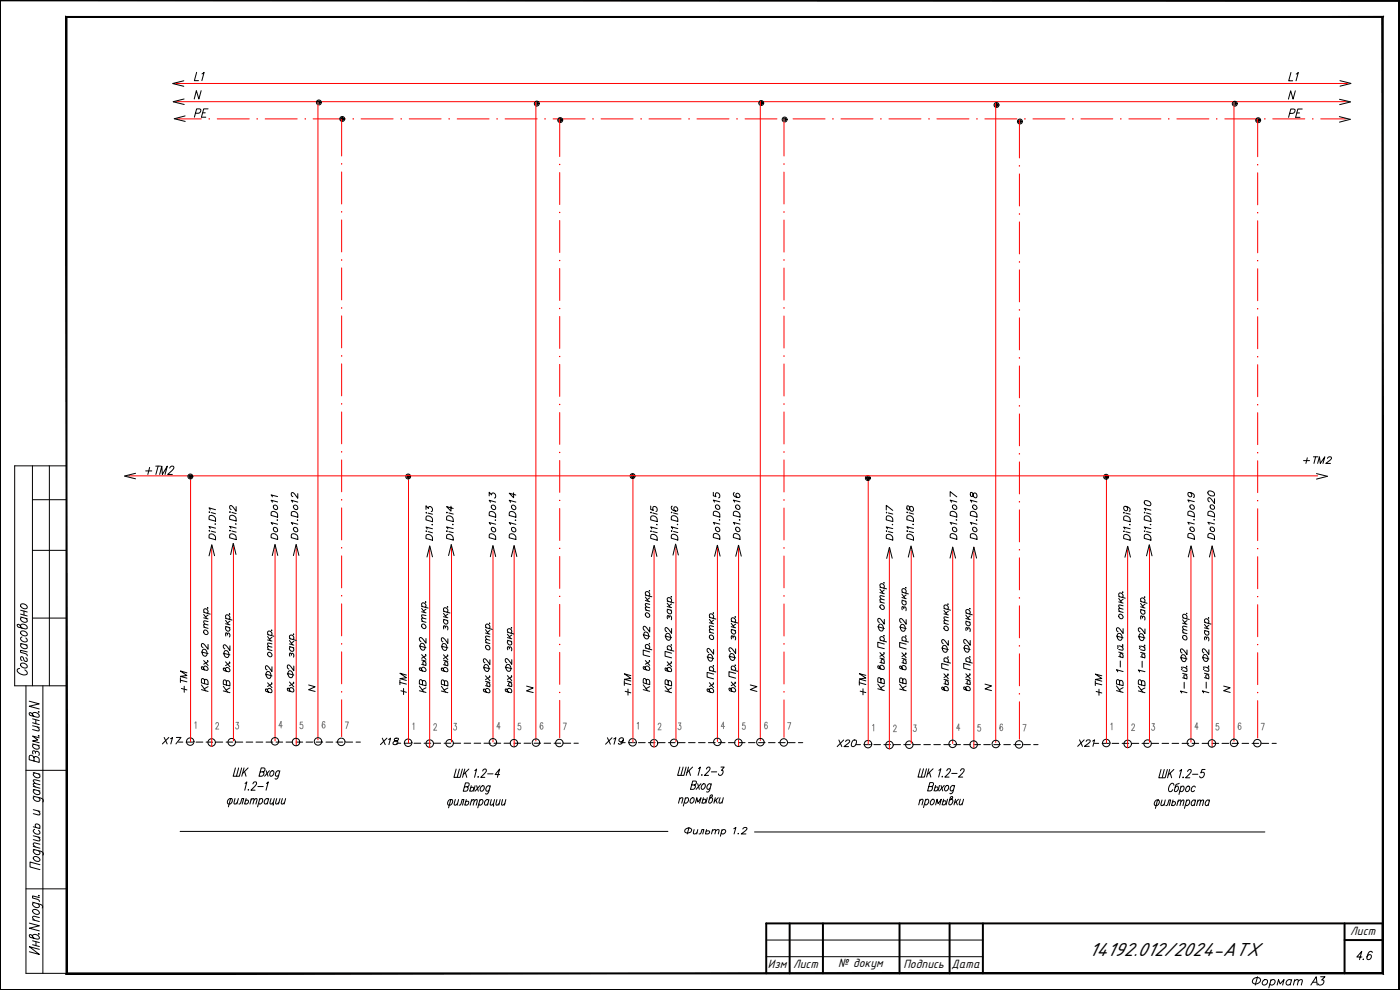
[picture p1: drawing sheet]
<svg xmlns="http://www.w3.org/2000/svg" width="420mm" height="297mm" viewBox="0 0 420 297" stroke-linecap="round" stroke-linejoin="round" font-family="sans-serif">
<defs><g id="words">
<text font-size="7.1" x="374.6" y="297.7">Формат А3</text>
<text font-size="6.2" x="326.8" y="286.8">14192.012/2024-АТХ</text>
<g font-size="5.7">
<text x="57.1" y="25.4">L1</text>
<text x="385.6" y="25.4">L1</text>
<text x="57.1" y="36.3">PE</text>
<text x="385.6" y="36.3">PE</text>
<text x="42.3" y="143.6">+TM2</text>
<text x="406" y="289.3">4.6</text>
</g>
<g font-size="5.3">
<text x="389.8" y="140.4">+TM2</text>
<text x="84.3" y="163" transform="rotate(-90 84.3 163)">Do1.Do11</text>
<text x="90.3" y="163" transform="rotate(-90 90.3 163)">Do1.Do12</text>
<text x="217" y="163" transform="rotate(-90 217 163)">Do1.Do15</text>
<text x="223" y="163" transform="rotate(-90 223 163)">Do1.Do16</text>
<text x="294.2" y="163" transform="rotate(-90 294.2 163)">Do1.Do18</text>
<text x="359.5" y="163" transform="rotate(-90 359.5 163)">Do1.Do19</text>
<text x="365.5" y="163" transform="rotate(-90 365.5 163)">Do1.Do20</text>
<text x="57.1" y="208.8" transform="rotate(-90 57.1 208.8)">+TM</text>
<text x="91.4" y="208.8">N</text>
<text x="294.2" y="208.5">N</text>
<text x="331.6" y="209.9" transform="rotate(-90 331.6 209.9)">+TM</text>
<text x="112.9" y="224.7">X18</text>
</g>
<g font-size="4.9">
<text x="71.6" y="163" transform="rotate(-90 71.6 163)">Di1.Di2</text>
<text x="130.5" y="163.3" transform="rotate(-90 130.5 163.3)">Di1.Di3</text>
<text x="149.6" y="163" transform="rotate(-90 149.6 163)">Do1.Do13</text>
<text x="155.6" y="163" transform="rotate(-90 155.6 163)">Do1.Do14</text>
<text x="204.3" y="163.3" transform="rotate(-90 204.3 163.3)">Di1.Di6</text>
<text x="287.9" y="163" transform="rotate(-90 287.9 163)">Do1.Do17</text>
<text x="122.8" y="209.5" transform="rotate(-90 122.8 209.5)">+TM</text>
<text x="190.1" y="209.9" transform="rotate(-90 190.1 209.9)">+TM</text>
<text x="260.7" y="209.5" transform="rotate(-90 260.7 209.5)">+TM</text>
<text x="366.2" y="208.8">N</text>
<text x="47.6" y="224.4">X17</text>
<text x="180.6" y="224.4">X19</text>
<text x="250.1" y="225.1">X20</text>
<text x="322.1" y="225.1">X21</text>
</g>
<g font-size="4">
<text x="405.2" y="280.7">Лист</text>
<text x="230.4" y="290.6">Изм</text>
<text x="238" y="290.6">Лист</text>
<text x="251.5" y="290.2">№ докум</text>
<text x="271.1" y="290.6">Подпись</text>
<text x="285.5" y="290.4">Дата</text>
</g>
</g></defs>
<!-- layer: 0 -->
<g fill="#000" stroke="#000" stroke-width=".3">
<path d="M0 .2h419.8zM0 .2h419.9z"/>
<path d="M419.8 .2v296.7zM419.9 .2v296.8z"/>
<path d="M.1 .2l-.1 296.8zM0 .2v296.8z"/>
<path d="M19.8 4.9v287.3l.3-.3zM19.8 4.9l.3 .3v286.7zM19.8 4.9l.3 .3 395-.3zM20.1 5.2l395-.3-.3 .3zM415.1 4.9l-.3 .3 .3 287zM414.8 5.2l.3 287-.3-.3zM19.8 292.2h395.3l-.3-.3zM19.8 292.2l.3-.3h394.7z"/>
<path d="M.1 296.9l419.8 .1zM.1 296.9l419.8 .1z"/>
</g>
<!-- layer: RAMKA -->
<g fill="none" stroke="#000" stroke-width=".3">
<path d="M6.2 187.9v-.3a1.13 1.13 0 0 1 1.3-.2 1.13 1.13 0 0 1 .5 1.2l-.4 .1-2.1-.5-.3-.8 .4-.1 1 1.2M6.2 193.1l2 .5M6.2 185.1l2 .6M6.2 183.1l2 .5M6.2 184.3l2 .5M6.3 199.1a1.15 1.15 0 0 1 1.3 0 1.15 1.15 0 0 1 .4 1.2 1.15 1.15 0 0 1-1.2 0 1.15 1.15 0 0 1-.5-1.2zM6.3 189.4a1.15 1.15 0 0 1 1.3 .1 1.15 1.15 0 0 1 .4 1.2 1.15 1.15 0 0 1-1.2-.1 1.15 1.15 0 0 1-.5-1.2zM6.3 181.3a1.15 1.15 0 0 1 1.3 0 1.15 1.15 0 0 1 .4 1.2 1.15 1.15 0 0 1-1.2 0 1.15 1.15 0 0 1-.5-1.2zM6.6 193.2l-.3 .1a1.13 1.13 0 0 0 .6 1.2 1.13 1.13 0 0 0 1.3-.2l-.5-.9M6.6 191.1l-.3 .1a1.11 1.11 0 0 0 .5 1.3 1.11 1.11 0 0 0 1.4-.2l-.5-.9M6.6 185.2l-.3 .2a1.13 1.13 0 0 0 .6 1.2 1.13 1.13 0 0 0 1.3-.2l-.5-.9M7.2 183.3v1.2"/>
<path d="M7.7 197.3a.76 .76 0 0 1 .3 1.2l-.7-.2-.4-1.1-.6-.2a.77 .77 0 0 0 .3 1.2M8.2 195.6l-2-.5v.6l1.8 .6 .2 .5M5.9 200.6h-.3a.79 .79 0 0 0-.4 .9 .79 .79 0 0 0 .7 .6l1.1 .4 1-.2a.9 .9 0 0 0-.5-1.3M8.8 210.4l3 .8-3 .7 3 .8M9.8 214.4v-.3a1.11 1.11 0 0 1 1.3-.2 1.11 1.11 0 0 1 .5 1.2l-.4 .1-2.1-.5-.3-.5 .1-.3a1 1 0 0 1 1 .8l.3 .3M9.8 217.7l2 .6M9.8 215.7l2 .5M9.8 216.9l2 .5M10.8 216v1.2M11.2 218.1l.6 .7-.2 .5-1.8-.4M11.6 213.5v.2l-.1-.1M9.8 223.2l2 .5"/>
<path d="M10 238.9l2.3 .6a.84 .84 0 0 1 .7 .9l-.1 .2M10 236.8l2 .5M10 236l2 .5M10 231.8l2 .5M10.2 227.4l-.6-.7-.5-.1-.3 .4v1l3 .8-.2-1.4-.8-.4-.6 .4v.9M10.2 223.3l-.3 .2a1.13 1.13 0 0 0 .6 1.1 1.13 1.13 0 0 0 1.3-.1v-.4l-.5-.5M10.4 239l-.4 .3a1.23 1.23 0 0 0 2 .8l-.1-.5-.3-.3M10.4 236.9l-.4 .4a1.23 1.23 0 0 0 2 .8l-.1-.6-.3-.2M10.4 231.9l-.4 .3a1.23 1.23 0 0 0 2 .9v-.4l-.4-.5M10.6 225.7l.6-.3a.8 .8 0 0 1 .4 1.3M10.6 226l-.1-.6-.6-.1v.9M11.6 220.7v.2l-.1-.1"/>
<path d="M11.8 221.4l-2-.6 1.5 1.2-1.5 .3 2 .6M12 235.4l-1.8-.4-.2 .4 .6 .7M12 234.3l-1.8-.3-.2 .3 .6 .8M10 257.3a1.13 1.13 0 0 1 1.3-.2 1.13 1.13 0 0 1 .6 1.2l-1.1 .1-.8-.8zM10 254.8l2.3 .6a.84 .84 0 0 1 .7 1l-.1 .2M10 253.9l2 .6M10 250.8l2 .5M10 248.1l2 .5M10 242.9l2 .5M10.4 254.9l-.4 .4a1.19 1.19 0 0 0 .7 1 1.19 1.19 0 0 0 1.3-.2l-.4-.8M10.4 248.8l-.2 .1a1.08 1.08 0 0 0 .5 1.3 1.08 1.08 0 0 0 1.3-.2l-.4-.9M10.8 248.3a.64 .64 0 0 1-.1-1 .64 .64 0 0 1 1 .2l.3 .3-.3 .7"/>
<path d="M11.4 251.1l.6 .7-.1 .5-1.9-.4M11.4 243.3l.6 .7-.1 .5-1.9-.4M12 259.4l-3-.8v1.5l3 .8M12 253.3l-1.8-.4-.2 .5 .6 .7M8.8 277l3 .8-3 .7 3 .8M9.8 270.7l2.7 .9 .3 .3-.1 .5M9.8 276l2 .5M9.9 273a1.11 1.11 0 0 1 1.3 0 1.11 1.11 0 0 1 .4 1.2l-.9 .1a.89 .89 0 0 1-.8-1.3zM10.2 270.8l-.4 .3a1.23 1.23 0 0 0 .7 1.1 1.23 1.23 0 0 0 1.3-.2l-.4-.9M11.6 268.6l.2 .2-.3-.1M11.8 275.3l-1.9-.4-.1 .5 .6 .7M11.8 269.3l-2-.5v.6l1.8 .6 .2 .5"/>
<path d="M9.8 281v-.3a1.26 1.26 0 0 1 2 .8l-.6 .3-2.1-.6-.3-.4 .1-.4a1 1 0 0 1 1 .8l.3 .3M9.8 282.3l2 .5M9.8 283.4l2 .6M10.8 282.6v1.1M11.6 280.1l.2 .1h-.3M11.8 284.8l-3-.8 3 2.4-3-.8"/>
</g>
<!-- layer: 0 -->
<g fill="none" stroke="#000" stroke-width=".3">
<path d="M60.4 27.2l-.7 2.5-.8-2.5-.6 2.5M388.7 27.2l-.6 2.5-.8-2.5-.6 2.5M9.7 139.8v66M14.8 139.8v66M19.9 139.8h-15.5v66h15.5M9.7 149.9h10.2M62.7 159.2h.2zM62.7 153.6l.2 .1zM62.8 154.8a1.29 1.29 0 0 1 1.5 .2 1.29 1.29 0 0 1 .4 1.4l-2-.5zM63.4 159.4l1.3 .3M63.4 153.8l1.3 .4M64.6 157.2l.1 .1-.2-.1"/>
<path d="M64.7 158.5l-2-.5 .4 .6M64.7 152.9l-2-.5 .4 .6M134 159.3l.2 .1zM134 153.7l.2 .1zM134.1 155a1.31 1.31 0 0 1 1.5 .1 1.31 1.31 0 0 1 .4 1.4l-2-.5zM134.7 159.5l1.3 .3M134.7 153.9l1.3 .3M135.3 151.9v1.5l-1.3-1.4 2 .6M135.9 157.3l.1 .1-.2-.1M136 158.6l-2-.5 .4 .6M195.3 159.3l.2 .1zM195.3 151.8v1.1l.8 .2a.71 .71 0 0 1 .2-1.2 .71 .71 0 0 1 .9 .9l-.1 .6-.3 .1"/>
<path d="M195.4 153.7v.2zM195.5 154.8a1.34 1.34 0 0 1 1.7 1.7l-1.9-.5v-.7zM195.9 159.5l1.3 .3M195.9 153.9l1.3 .4M197.1 157.3v.2v-.1M197.2 158.6l-1.9-.5 .3 .6M266 159.3l.1 .1zM266 153.7l.1 .1zM266 153v-1.4l1.9 1.5M266.1 155a1.29 1.29 0 0 1 1.4 .1 1.29 1.29 0 0 1 .4 1.4l-1.9-.5zM266.6 159.5l1.3 .3M266.6 153.9l1.3 .3"/>
<path d="M267.8 157.3v.2v-.2M267.9 158.6l-1.9-.5 .4 .6M272.2 159.3h.2zM272.2 153.7h.2zM272.2 154.9a1.31 1.31 0 0 1 1.5 .1 1.31 1.31 0 0 1 .5 1.4l-2-.5zM272.2 151.8v1l.4 .2 .3-.2a.72 .72 0 0 1 .6-.9 .8 .8 0 0 1 .6 .7 .8 .8 0 0 1-.3 .8l-.7-.5-.3-.9zM272.8 159.5l1.4 .3M272.8 153.9l1.4 .3M274 157.3l.2 .1-.3-.1M274.2 158.6l-2-.5 .3 .6M337.2 159.3l.2 .1zM337.2 153.8h.2z"/>
<path d="M337.3 155a1.29 1.29 0 0 1 1.5 .1 1.29 1.29 0 0 1 .4 1.4l-2-.5zM337.9 151.9a.66 .66 0 0 1 .6 .7 .66 .66 0 0 1-.7 .6l-.5-.4v-.7a1.19 1.19 0 0 1 1.3 0 1.19 1.19 0 0 1 .5 1.3h-.2M337.9 159.5l1.3 .4M337.9 154l1.3 .3M339.1 157.3v.2l-.1-.1M339.2 158.7l-2-.6 .4 .6M343.4 159.3l.2 .1zM343.4 153.7l.2 .1zM343.5 155a1.31 1.31 0 0 1 1.5 .1 1.31 1.31 0 0 1 .4 1.4l-2-.5zM343.5 150.3a1.18 1.18 0 0 1 1.3 .1 1.18 1.18 0 0 1 .5 1.2 1.2 1.2 0 0 1-1.4 0 1.2 1.2 0 0 1-.4-1.3zM344.1 159.5l1.3 .3M344.1 153.9l1.3 .4"/>
<path d="M345.3 157.3l.1 .1-.2-.1M345.4 158.6l-2-.5 .4 .6M345.4 153.1l-2-.6 .4 .6M9.7 165.1h10.2M62.8 160.4a1.27 1.27 0 0 1 1.5 .1 1.27 1.27 0 0 1 .4 1.5l-2-.6zM134.1 160.6a1.28 1.28 0 0 1 1.5 0 1.28 1.28 0 0 1 .4 1.4l-2-.5zM193.7 179.1l.9 1.3M193.7 178.5l1.9 .6M194 178.6a.65 .65 0 0 1-.1-1.1 .65 .65 0 0 1 1 .5l.1 .5-.3 .3M194.9 177.2v.2l-.1-.2M195 179.4l-.8 .5M195.4 160.6a1.27 1.27 0 0 1 1.5 0 1.27 1.27 0 0 1 .3 1.5l-1.9-.6z"/>
<path d="M201.5 179v.2l-.1-.1M264.1 177.8l1.3 .4M264.1 176.8l.9 1.2M264.1 176.2l2 .5M264.4 176.3a.63 .63 0 0 1-.1-1.1 .63 .63 0 0 1 1 .4l.1 .5-.3 .4M265.3 174.8v.2l-.1-.1M265.4 180l-1.2-.3-.1 .4 .4 .6M265.4 179l-1.2-.3-.1 .4 .4 .6M265.4 177l-.7 .5M266.2 160.4a1.34 1.34 0 0 1 1.7 1.6l-1.9-.5v-.7zM270.7 179.3l1.2 .3M270.7 178.3l.9 1.2"/>
<path d="M270.7 177.7l1.9 .5M270.9 177.7l-.2-.4a.7 .7 0 0 1 1.1-.5 .7 .7 0 0 1-.1 1.2M271.9 176.3v.2l-.1-.2M271.9 178.5l-.7 .5M272.2 160.5a1.29 1.29 0 0 1 1.5 .1 1.29 1.29 0 0 1 .5 1.4l-2-.5zM335.7 179.6l1 1.2M335.7 179l2 .5M336 179.1a.63 .63 0 0 1-.1-1.1 .63 .63 0 0 1 1 .4 .56 .56 0 0 1-.1 .9M336.9 177.6l.2 .1h-.3M337.1 179.8l-.8 .5M337.3 160.6a1.26 1.26 0 0 1 1.5 .1 1.26 1.26 0 0 1 .4 1.4l-2-.5zM343.5 160.6a1.29 1.29 0 0 1 1.5 0 1.29 1.29 0 0 1 .4 1.5l-2-.6z"/>
<path d="M343.5 179.1v.2l-.1-.2M9.7 185.4h10.2M60.5 195.6l1.9 .5M60.8 195a1.02 1.02 0 0 1 1.3 .3 1.02 1.02 0 0 1 0 1.2 .8 .8 0 0 1-1 .2 .8 .8 0 0 1-.4-.8zM61.1 198.2l1.3 1.5M61.1 188.2l1.3 .3M61.1 185.4l1.3 .3M61.1 184.3l1 1.3M61.1 183.7l2 .6M61.2 189.2a.74 .74 0 0 1 1 .1 .74 .74 0 0 1-.1 1.1l-.7-.2-.3-.5zM61.4 183.8a.63 .63 0 0 1-.1-1.1 .63 .63 0 0 1 1 .4 .56 .56 0 0 1-.2 .9M62.3 198.2l.1 .2-.2-.1"/>
<path d="M62.3 182.3l.1 .1h-.2M62.4 193.4v1.4l-1.6-1.7-.3 .1v.6l.4 .5M62.4 187.5l-1.2-.2-.1 .3 .4 .7M62.4 186.5l-1.2-.2-.1 .4 .4 .6M62.4 198.5l-1.3 .8M62.4 184.6l-.7 .5M67 196l2 .5M67.4 195.4a1.05 1.05 0 0 1 1.3 .6 1.05 1.05 0 0 1-.5 1.3 1.33 1.33 0 0 1-.8-1.9zM67.7 198.6l1.3 1.5M67.7 187.9l1.3 .4M67.7 187.1l1.3 .4M67.7 186.1l.9 1.3"/>
<path d="M67.7 185.5l1.9 .5M67.9 188a.71 .71 0 0 0 0 1.2 .71 .71 0 0 0 1.1-.5l-.3-.5M67.9 185.6a.63 .63 0 0 1 0-1.1 .63 .63 0 0 1 1 .4l.1 .6-.3 .3M68.2 190.2l.2-.2 .4 .1 .2 .3-.1 .7M68.2 190.5v-.5l-.4-.1v.9M68.9 198.6l.1 .1h-.2M68.9 184.1l.1 .2-.2-.1M69 193.8v1.4l-.9-1.3-.7-.5-.4 .3v.5l.5 .5M69 199l-1.3 .7M69 186.4l-.8 .5M80.3 194.8l1.3 .4M80.3 192l1.3 .3"/>
<path d="M80.3 191l.9 1.3M80.3 190.4l2 .5M80.6 190.5a.65 .65 0 0 1-.1-1.1 .65 .65 0 0 1 1 .4l.1 .6-.3 .3M81.5 189v.2l-.1-.1M81.6 194.2l-1.2-.2-.1 .3 .4 .6M81.6 193.2l-1.2-.3-.1 .4 .4 .7M81.6 191.2l-.7 .6M86.9 194l1.3 .4M86.9 193.2l1.3 .4M86.9 192.2l.9 1.2M86.9 191.6l2 .5M87.2 194.1a.7 .7 0 0 0-.1 1.2 .7 .7 0 0 0 1.1-.5l-.3-.5"/>
<path d="M87.2 191.7a.63 .63 0 0 1-.1-1.1 .63 .63 0 0 1 1 .4l.1 .5-.3 .4M87.5 196.3l.3-.3 .2 .2 .1 1M87.5 196.6l-.2-.5-.3-.2v1M88.1 190.2v.2l-.1-.1M88.2 199.8v1.4l-1-1.2-.6-.5-.3 .1-.1 .6 .5 .5M88.2 192.4l-.7 .5M125.9 193.8l1.9 .5M126.2 193.2a1.01 1.01 0 0 1 1.2 .3 1.01 1.01 0 0 1 .1 1.2 .79 .79 0 0 1-1 .3 .79 .79 0 0 1-.4-1zM126.5 199.3l1.3 .4M126.5 198l1.3 .4M126.5 196.4l1.3 1.5M126.5 186.4l1.3 .3"/>
<path d="M126.5 183.5l1.3 .4M126.5 182.5l1 1.3M126.5 181.9l2 .5M126.8 182a.63 .63 0 0 1-.1-1 .63 .63 0 0 1 1 .3l.1 .6-.2 .3M127.1 199.5l-.2-.7a.47 .47 0 0 1 .5-.4 .47 .47 0 0 1 .4 .6l-.2 .6M127.7 196.4l.1 .1h-.2M127.7 180.5l.1 .2-.2-.1M127.8 191.6v1.4l-.9-1.2-.7-.6a.69 .69 0 0 0-.3 .7 .69 .69 0 0 0 .4 .6M127.8 185.7l-1.2-.2-.1 .4 .4 .6M127.8 184.7l-1.2-.2-.1 .4 .4 .5M127.8 196.8l-1.3 .7M127.8 182.8l-.7 .5"/>
<path d="M132.5 193.9l1.9 .5M132.8 193.2a1.05 1.05 0 0 1 1.3 .7 1.05 1.05 0 0 1-.5 1.3 1.33 1.33 0 0 1-.8-2zM133.1 199.4l1.3 .4M133.1 198.1l1.3 .3M133.1 196.5l1.3 1.4M133.1 185.8l1.3 .4M133.1 185l1.3 .4M133.1 184l.9 1.3M133.1 183.4l1.9 .5M133.4 185.9a.7 .7 0 0 0-.1 1.2 .7 .7 0 0 0 1.1-.5l-.3-.5M133.4 183.5a.65 .65 0 0 1-.1-1.1 .65 .65 0 0 1 1 .4l.1 .6-.3 .3M133.6 199.5l-.1-.6a.47 .47 0 0 1 .5-.4 .47 .47 0 0 1 .4 .5l-.2 .7"/>
<path d="M133.6 188.1l.4-.3 .3 .3v.9M133.6 188.4l-.2-.7a.66 .66 0 0 0-.2 1M134.3 196.5v.2l-.1-.1M134.3 182v.2l-.1-.1M134.4 191.7v1.4l-.9-1.3-.7-.5-.3 .3v.5l.4 .5M134.4 196.8l-1.3 .8M134.4 184.3l-.8 .5M145.5 199.5a1.07 1.07 0 0 1 1.2 .6 1.07 1.07 0 0 1-.3 1.4 1.19 1.19 0 0 1-1.1-.7 1.19 1.19 0 0 1 .2-1.3zM145.7 192.8l1.3 .3M145.7 189.9l1.3 .4M145.7 188.9l.9 1.3M145.7 188.3l2 .5"/>
<path d="M146 188.4a.6 .6 0 0 1-.2-1 .6 .6 0 0 1 1 .1l.2 .4-.2 .7M146.9 186.9l.1 .2-.1-.1M147 198v1.4l-.9-1.3-.6-.5-.3 .2-.1 .6 .4 .5M147 192.1l-1.2-.2-.1 .4 .4 .6M147 191.1l-1.2-.2-.1 .3 .4 .6M147 189.2l-.7 .5M152 199.5a1.01 1.01 0 0 1 1.2 .3 1.01 1.01 0 0 1 0 1.3 .81 .81 0 0 1-.9 .2 .81 .81 0 0 1-.5-.9zM152.3 192.1l1.3 .4M152.3 191.3l1.3 .4M152.3 190.3l.9 1.2M152.3 189.7l2 .5M152.6 192.2a.7 .7 0 0 0-.1 1.2 .7 .7 0 0 0 1.1-.5l-.3-.5"/>
<path d="M152.6 189.8a.63 .63 0 0 1-.1-1.1 .63 .63 0 0 1 1 .4l.1 .5-.3 .4M152.9 194.4l.1-.3 .4 .2 .1 1M152.9 194.7l-.1-.5-.4-.1v.9M153.5 188.3v.2l-.1-.1M153.6 197.9v1.4l-.9-1.2-.7-.5-.3 .1-.1 .6 .5 .5M153.6 190.5l-.7 .5M193 190.4l2 .6M193.4 189.8a1 1 0 0 1 1.2 .3 1 1 0 0 1 0 1.2 .79 .79 0 0 1-1 .3 .79 .79 0 0 1-.4-.9zM193.7 198.2l1.3 1.4M193.7 194.4l1.9 .6M193.7 183l1.3 .3M193.7 180.2l1.3 .3"/>
<path d="M193.8 184.1a.7 .7 0 0 1 1 .1 .7 .7 0 0 1-.4 1l-.6-.5zM194 194.5a.6 .6 0 0 1-.3-.9 .6 .6 0 0 1 1 0l.3 .5-.3 .6M194.9 198.2v.2l-.1-.1M194.9 193v.2l-.1-.1M195 195.6l-2-.5v1.4l2 .5M195 188.2v1.4l-.9-1.2-.7-.5a.67 .67 0 0 0-.4 .7 .67 .67 0 0 0 .5 .5M195 182.4l-1.2-.3-.1 .4 .4 .6M195 181.3l-1.2-.2-.1 .4 .4 .6M195 198.5l-1.3 .8M199.6 190.8l1.9 .5M200 190.2a.97 .97 0 0 1 1.1 .2 .97 .97 0 0 1 .2 1.1 .72 .72 0 0 1-.8 .6 .72 .72 0 0 1-.6-.7l-.1-.7zM200.2 198.6l1.3 1.5"/>
<path d="M200.2 194.8l2 .6M200.2 182.8l1.3 .3M200.2 182l1.3 .3M200.2 181l1 1.2M200.2 180.4l2 .5M200.5 194.9a.61 .61 0 0 1-.2-1 .61 .61 0 0 1 1 .1l.2 .5-.2 .6M200.5 182.9a.71 .71 0 0 0 0 1 .71 .71 0 0 0 1-.1l-.2-.7M200.5 180.4a.61 .61 0 0 1-.2-.9 .61 .61 0 0 1 1 0l.2 .5-.2 .6M200.8 185.1l.2-.3 .4 .1 .1 1.1M200.8 185.4l-.3-.7a.66 .66 0 0 0-.2 1M201.5 198.6v.2l-.1-.1M201.5 193.4v.2l-.1-.1"/>
<path d="M201.5 196l-1.9-.6v1.5l1.9 .5M201.5 188.6v1.4l-.9-1.2-.6-.5-.3 .1-.1 .6 .5 .5M201.5 198.9l-1.3 .8M201.5 181.2l-.7 .5M212.2 197.1l2 .5M212.6 196.5a1.01 1.01 0 0 1 1.2 .3 1.01 1.01 0 0 1 0 1.2 .79 .79 0 0 1-1 .3 .79 .79 0 0 1-.4-1zM212.9 189.7l1.3 .3M212.9 186.8l1.3 .4M212.9 185.8l.9 1.3M212.9 185.2l1.9 .5M213.1 185.3a.6 .6 0 0 1-.1-.9 .6 .6 0 0 1 .9 0l.3 .5-.3 .6M214.1 199.7v.2l-.1-.1"/>
<path d="M214.1 183.8v.3l-.1-.2M214.2 194.9v1.4l-1.6-1.8-.3 .2-.1 .6 .5 .5M214.2 189l-1.2-.2-.1 .4 .3 .6M214.2 188l-1.2-.2-.1 .4 .3 .6M214.2 186.1l-.8 .5M218.8 196.9l2 .5M219.2 196.2a1.05 1.05 0 0 1 1.2 .7 1.05 1.05 0 0 1-.5 1.3 1.33 1.33 0 0 1-.7-2zM219.5 188.8l1.3 .4M219.5 188l1.3 .4M219.5 187l.9 1.3M219.5 186.4l1.9 .5M219.7 188.9a.69 .69 0 0 0 0 1.2 .69 .69 0 0 0 1.1-.5l-.3-.5"/>
<path d="M219.7 186.5a.63 .63 0 0 1-.1-1.1 .63 .63 0 0 1 1 .4l.2 .6-.3 .3M220 191.1l.2-.2 .4 .1 .2 .3-.2 .7M220 191.4l-.1-.5-.4-.1v.9M220.6 199.5l.2 .1h-.2M220.6 185l.2 .2-.2-.1M220.8 194.7v1.4l-1-1.3-.6-.5-.4 .3v.5l.4 .5M220.8 187.3l-.8 .5M263.4 188l2 .6M264 187.3a1.11 1.11 0 0 1 1.1 .8 1.11 1.11 0 0 1-.6 1.2 1.25 1.25 0 0 1-.5-2zM264.1 198.7l1.3 .4M264.1 197.4l1.3 .4M264.1 195.8l1.3 1.5"/>
<path d="M264.1 192.1l2 .5M264.1 180.6l1.3 .4M264.4 192.1a.63 .63 0 0 1-.1-1 .63 .63 0 0 1 1 .4l.1 .5-.3 .3M264.4 181.5a.7 .7 0 0 1 1 .5 .7 .7 0 0 1-.7 .8l-.5-.4a.53 .53 0 0 1 .2-.9zM264.7 198.9l-.2-.8 .3-.3 .6 .6-.2 .6M265.3 195.8v.2l-.1-.1M265.3 190.7v.2l-.1-.2M265.4 193.2l-2-.5v1.4l2 .5M265.4 185.8v1.5l-1.2-1.6-.4-.2a.66 .66 0 0 0-.4 .7 .66 .66 0 0 0 .5 .6M265.4 196.2l-1.3 .7M270 188.1l1.9 .5M270.4 187.5a1.01 1.01 0 0 1 1.2 .3 1.01 1.01 0 0 1 0 1.2 .79 .79 0 0 1-1 .3 .79 .79 0 0 1-.4-.9z"/>
<path d="M270.7 198.8l1.2 .4M270.7 197.5l1.2 .4M270.7 195.9l1.2 1.4M270.7 192.1l1.9 .5M270.7 180.1l1.2 .4M270.9 192.2a.63 .63 0 0 1 0-1 .63 .63 0 0 1 1 .3v.6l-.2 .3M270.9 180.2a.7 .7 0 0 0 0 1.2 .7 .7 0 0 0 1-.6l-.2-.4M271.2 199l-.2-.7a.47 .47 0 0 1 .6-.4 .47 .47 0 0 1 .3 .5l-.1 .7M271.2 182.4l.2-.3 .4 .1 .1 1M271.2 182.7l-.1-.6-.3-.1v1M271.9 195.9v.2l-.1-.1M271.9 190.7v.3l-.1-.2"/>
<path d="M271.9 193.3l-1.9-.5v1.4l1.9 .5M271.9 185.9v1.4l-.9-1.3-.6-.4-.3 .1-.1 .6 .5 .5M271.9 196.2l-1.2 .8M282.6 194.4l2 .5M283 193.8a1.01 1.01 0 0 1 1.2 .3 1.01 1.01 0 0 1 0 1.3 .79 .79 0 0 1-1 .2 .79 .79 0 0 1-.4-.9zM283.3 198.4l1.9 .6M283.3 187l1.3 .4M283.3 184.2l1.3 .3M283.3 183.2l.9 1.2M283.3 182.6l1.9 .5M283.6 198.5a.65 .65 0 0 1-.1-1.1 .65 .65 0 0 1 1 .5l.1 .5-.3 .3M283.6 182.6a.63 .63 0 0 1-.1-1.1 .63 .63 0 0 1 1 .5l.1 .5-.3 .3"/>
<path d="M284.5 197v.3l-.1-.2M284.5 181.2v.2l-.1-.1M284.6 199.6l-2-.5v1.4l2 .5M284.6 192.2v1.4l-.9-1.2-.7-.5-.4 .3v.4l.5 .5M284.6 186.3l-1.2-.2-.1 .4 .4 .6M284.6 185.3l-1.2-.2-.1 .4 .4 .6M284.6 183.4l-.8 .5M289.2 194.4l2 .5M289.6 193.8a1 1 0 0 1 1.2 .3 1 1 0 0 1 0 1.2 .79 .79 0 0 1-1 .3 .79 .79 0 0 1-.4-1zM289.9 198.4l1.9 .6M289.9 186.4l1.3 .3M289.9 185.6l1.3 .3"/>
<path d="M289.9 184.6l.9 1.2M289.9 183.9l1.9 .6M290.2 198.5l-.3-.3a.62 .62 0 0 1 .4-.9 .62 .62 0 0 1 .8 .5l.1 .6-.3 .3M290.2 186.4a.7 .7 0 0 0-.1 1.2 .7 .7 0 0 0 1.1-.5l-.3-.5M290.2 184a.6 .6 0 0 1-.3-.9 .6 .6 0 0 1 1 0l.3 .5-.3 .6M290.4 188.6l.4-.3 .2 .2 .1 1M290.4 189l-.1-.6-.4-.1v.9M291.1 197v.2l-.1-.1M291.1 182.5v.2l-.1-.1M291.2 199.6l-2-.6v1.5l2 .5M291.2 192.2v1.4l-1-1.3-.6-.5a.7 .7 0 0 0-.4 .7 .7 .7 0 0 0 .5 .6M291.2 184.8l-.8 .5"/>
<path d="M335.1 190.8l2 .6M335.4 193.7l.1 .4-.1 .4M335.4 190.2a1.01 1.01 0 0 1 1.3 .3 1.01 1.01 0 0 1 0 1.3 .79 .79 0 0 1-1 .2 .79 .79 0 0 1-.4-.9zM335.7 197l1.4 .3M335.7 195.7l1.4 .3M335.7 193.7l1.4 .4M335.7 183.4l1.4 .4M335.7 180.6l1.4 .4M335.8 184.5a.69 .69 0 0 1 1.1 .2 .69 .69 0 0 1-.4 1l-.7-.5zM336.2 198.3v1.8M336.3 197.1l-.2-.3 .2-.7a.69 .69 0 0 1 .7 .4 .69 .69 0 0 1-.2 .8M336.7 194l.4 .6-.2 .5-1.2-.3"/>
<path d="M336.9 193.4l.2 .2-.3-.1M337.1 188.6v1.5l-1-1.3-.7-.5a.66 .66 0 0 0-.3 .7 .66 .66 0 0 0 .4 .6M337.1 182.8l-1.3-.3-.1 .4 .4 .6M337.1 181.8l-1.3-.3-.1 .4 .4 .6M341.6 190.9l2 .5M341.9 193.8l.2 .4-.2 .4M342 190.3a1.01 1.01 0 0 1 1.2 .3 1.01 1.01 0 0 1 0 1.2 .79 .79 0 0 1-.9 .3 .79 .79 0 0 1-.5-.9zM342.3 197l1.3 .4M342.3 195.7l1.3 .4M342.3 193.8l1.3 .4M342.3 182.9l1.3 .3M342.3 182.1l1.3 .3"/>
<path d="M342.3 181l.9 1.3M342.3 180.5l2 .5M342.6 183a.7 .7 0 0 0-.1 1.1 .7 .7 0 0 0 1.1-.5l-.3-.4M342.6 180.5l-.2-.2a.62 .62 0 0 1 .3-.9 .62 .62 0 0 1 .8 .5l.1 .5-.3 .3M342.8 198.4v1.8M342.9 197.2l-.2-.7a.48 .48 0 0 1 .5-.4 .48 .48 0 0 1 .4 .6l-.2 .6M342.9 185.2l.3-.3 .3 .3v.8M342.9 185.4l-.3-.6a.66 .66 0 0 0-.2 .9M343.2 194l.4 .7-.1 .4-1.2-.2M343.5 193.5v.2l-.1-.1M343.6 188.7v1.4l-.9-1.3-.7-.4-.4 .3v.4l.5 .5M343.6 181.3l-.7 .5"/>
<path d="M354.3 197.2l1.9 .5M354.8 196.5a1.11 1.11 0 0 1 1.1 .8 1.11 1.11 0 0 1-.5 1.2 1.22 1.22 0 0 1-.6-2zM354.9 189.8l1.3 .3M354.9 187l1.3 .3M354.9 186l1 1.2M354.9 185.4l2 .5M355.2 185.4a.61 .61 0 0 1-.2-.9 .61 .61 0 0 1 1 0l.2 .5-.2 .6M356.2 199.8v.3l-.1-.2M356.2 184l-.1 .1M356.2 195v1.4l-.9-1.3-.6-.4-.3 .1-.1 .6 .5 .5M356.2 189.1l-1.2-.2-.1 .4 .4 .6M356.2 188.1l-1.2-.2-.1 .4 .4 .6"/>
<path d="M356.2 186.2l-.7 .5M360.8 197.2l2 .5M361.2 196.6a1.01 1.01 0 0 1 1.2 .3 1.01 1.01 0 0 1 .1 1.2 .81 .81 0 0 1-1 .2 .81 .81 0 0 1-.5-.9zM361.5 189.2l1.3 .3M361.5 188.4l1.3 .3M361.5 187.4l1 1.2M361.5 186.7l2 .6M361.8 189.2a.7 .7 0 0 0-.1 1.2 .7 .7 0 0 0 1.1-.5l-.3-.5M361.8 186.8l-.2-.3a.54 .54 0 0 1 0-.6 .54 .54 0 0 1 .6-.2l.6 .7-.3 .6M362.1 191.4l.1-.2 .4 .1 .1 1M362.1 191.8l-.1-.6-.4-.1v.9M362.7 199.8v.2l-.1-.1"/>
<path d="M362.7 185.3v.2l-.1-.1M362.8 195v1.4l-1.6-1.8a.69 .69 0 0 0-.4 .7 .69 .69 0 0 0 .5 .6M362.8 187.6l-.7 .5M7.8 205.8v86.2h12.2M12.9 205.8v86.2M60.5 205.5l1.3 1.8M60.5 206.9l1.9 .6M61.1 200.5a.53 .53 0 0 1 .6-.7 .7 .7 0 0 1 .7 .5 .7 .7 0 0 1-.3 .9l-1.4-.4-.2-.7 .4 .1 .5 .8M61.4 204.2l-.2-.4-.4-.2-.3 .1v1.2l1.9 .5v-.9l-.6-.7-.3 .1-.1 1.2M62.4 206l-1.1 .7M67 205.9l1.3 1.8M67 207.3l2 .5"/>
<path d="M67.7 200.9a.66 .66 0 0 1 .7-.6 .66 .66 0 0 1 .6 .6v.4l-.4 .3-1.4-.4-.2-.7 .3-.1 .6 1M67.9 204.6l-.1-.4-.6-.2-.2 .4v.9l2 .5-.1-1.2-.6-.4-.4 .4v1M69 206.4l-1.1 .6M79.7 202.3l1.9 .5M80.2 201.5a1.11 1.11 0 0 1 1.1 .8 1.11 1.11 0 0 1-.5 1.3 1.22 1.22 0 0 1-.6-2.1zM80.3 207.2a.7 .7 0 0 1 1-.6 .7 .7 0 0 1 .1 1.2l-1.6-.3-.1-.7h.4l.5 .9M80.3 204.9l1.3 1.4M81.5 204.9v.2l-.1-.1M81.6 200.1v1.4l-1.5-1.8a.69 .69 0 0 0-.4 .7 .69 .69 0 0 0 .4 .6M81.6 205.2l-1.3 .8M86.2 202l2 .6M86.6 201.5a.99 .99 0 0 1 1.2 .2 .99 .99 0 0 1 0 1.3 .79 .79 0 0 1-1 .2 .79 .79 0 0 1-.4-.9z"/>
<path d="M86.9 207a.65 .65 0 0 1 1-.5 .65 .65 0 0 1-.1 1.1l-1.4-.4-.2-.6 .3-.2 .7 1.1M86.9 204.6l1.3 1.5M88.1 204.7v.2l-.1-.1M88.2 205l-1.3 .8M125.9 205.9l1.3 1.7M125.9 207.2l1.9 .6M126.5 200.9v-.3a.67 .67 0 0 1 1.1-.1 .67 .67 0 0 1-.1 1l-1.4-.4-.2-.6h.4l.5 .8M126.8 204.6l-.4-.7h-.3l-.2 1.3 1.9 .6-.1-1.3-.5-.3-.4 .4v.9M127.8 206.4l-1.1 .6M132.5 205.9l1.2 1.8M132.5 207.3l1.9 .5M133.1 200.9a.69 .69 0 0 1 1-.5 .69 .69 0 0 1 .1 1.1l-1.6-.3-.1-.7 .4 .1 .5 .8"/>
<path d="M133.4 204.6l-.2-.4-.6-.2-.1 1.3 1.9 .5-.1-1.2-.3-.3-.5 .1-.1 1.2M134.4 206.4l-1.1 .6M145.1 200.2l1.9 .5M145.7 207.2a.65 .65 0 0 1 1-.4 .65 .65 0 0 1-.1 1.1l-1.4-.4-.1-.6h.4l.5 .8M145.7 205.7l1.3 .4M145.7 204.4l1.3 .4M145.7 202.8l1.3 1.4M146.3 205.9l-.2-.8 .4-.3 .5 .5-.1 .7M146.9 202.8v.2v-.1M147 203.1l-1.3 .8M151.6 200.1l2 .5M152.3 207.2a.66 .66 0 0 1 1-.5 .66 .66 0 0 1-.1 1.1l-1.4-.3-.2-.7h.5l.5 .9"/>
<path d="M152.3 204.4l1.3 .3M152.3 205.7l1.3 .3M152.3 202.7l1.3 1.5M152.9 205.8l-.2-.6a.47 .47 0 0 1 .5-.5 .47 .47 0 0 1 .4 .6l-.2 .7M153.5 202.8v.2l-.1-.2M153.6 203.1l-1.3 .8M158 205.9l2 .5-2 .9 2 .5M193 205.5l1.4 1.7M193 206.9l2 .5M193.7 200.5a.7 .7 0 0 1 1-.5 .7 .7 0 0 1 .1 1.1l-1.6-.3-.1-.7h.4l.5 .9M194 204.2l-.4-.6h-.4l-.2 1.3 2 .5-.1-1.2-.5-.4-.3 .1-.1 1.2M195 206l-1.2 .6"/>
<path d="M199.6 205.9l1.3 1.7M199.6 207.3l1.9 .5M200.2 200.9a.52 .52 0 0 1 .2-.6 .52 .52 0 0 1 .6 0l.5 .6-.1 .6-1.6-.3-.2-.7 .5 .1 .4 .8M200.5 204.6l-.3-.6h-.4l-.2 1.3 1.9 .5v-1.3l-.6-.3-.3 .1-.1 1.2M201.5 206.4l-1.1 .6M212.9 207.2a.68 .68 0 0 1 .9-.7 .68 .68 0 0 1 .4 1l-.4 .3-1.4-.3-.2-.7 .3-.1 .6 1M212.9 204.8l1.3 1.5M212.9 201.1l1.9 .5M213.1 201.2a.63 .63 0 0 1 0-1.1 .63 .63 0 0 1 1 .4l.1 .6-.3 .3M214.1 204.9v.2l-.1-.1M214.2 202.3l-2-.6v1.4l2 .6M214.2 205.2l-1.3 .8"/>
<path d="M219.5 207a.66 .66 0 0 1 .6-.7 .66 .66 0 0 1 .7 .7l-.2 .5-.2 .1-1.4-.4-.2-.6 .3-.2 .6 1M219.5 204.6l1.3 1.5M219.5 200.9l1.9 .5M219.7 200.9a.6 .6 0 0 1-.2-.9 .6 .6 0 0 1 1 .1l.1 .2a.53 .53 0 0 1-.1 .9M220.6 204.7l.2 .1-.2-.1M220.8 202l-2-.5v1.4l2 .6M220.8 205l-1.3 .7M225.2 205.5l2 .5-2 .9 2 .6M263.4 205.3l1.4 1.7M263.4 206.7l2 .5M264.1 200.3v-.3a.68 .68 0 0 1 1-.2 .68 .68 0 0 1-.1 1.1l-1.4-.4-.1-.7 .4 .1 .5 .8M264.4 204l-.2-.5-.6-.1-.2 1.2 2 .6-.1-1.3-.5-.3-.3 .1-.1 1.2"/>
<path d="M265.4 205.8l-1.1 .6M270 205.3l1.3 1.8M270 206.7l1.9 .5M270.7 200.3a.65 .65 0 0 1 1-.4 .65 .65 0 0 1-.1 1.1l-1.4-.4-.2-.6h.5l.4 .8M270.9 204l-.3-.6-.5 .1-.1 1.2 1.9 .5v-.9l-.3-.6-.6 .1-.1 1.2M271.9 205.9l-1.1 .5M283.3 206.7a.69 .69 0 0 1 1-.6 .69 .69 0 0 1 .1 1.1l-1.6-.3-.2-.6h.5l.5 .8M283.3 205.1l1.3 .4M283.3 203.8l1.3 .4M283.3 202.2l1.3 1.5M283.8 205.3l-.1-.7a.47 .47 0 0 1 .5-.4 .47 .47 0 0 1 .4 .6l-.2 .6M284.5 202.2v.2l-.1-.1"/>
<path d="M284.6 202.6l-1.3 .7M289.9 206.6a.7 .7 0 0 1 1-.5 .7 .7 0 0 1 .1 1.1l-1.6-.3-.2-.7h.5l.5 .9M289.9 205.1l1.3 .3M289.9 203.8l1.3 .3M289.9 202.2l1.3 1.4M290.4 205.2a.56 .56 0 0 1-.2-.6 .56 .56 0 0 1 .6-.4l.4 .5-.2 .7M291.1 202.2v.2l-.1-.1M291.2 202.5l-1.3 .8M335.1 205.8l1.3 1.8M335.1 207.2l2 .6M336 204.5l-.2-.4-.5-.2-.2 .4v.9l2 .5-.2-1.2-.5-.4-.4 .4v1M337.1 201.5l-2-.6 .3 .7"/>
<path d="M337.1 206.3l-1.2 .7M341.6 205.9l1.3 1.7M341.6 207.3l2 .5M342.6 204.6l-.4-.6h-.4l-.2 1.3 2 .5-.1-1.3-.3-.2h-.5l-.1 1.2M343.6 201.5l-2-.5 .4 .6M343.6 206.4l-1.1 .6M354.5 200.1l.3 .4-.3 .4M354.9 203.4l1.3 .3M354.9 202l1.3 .4M354.9 200.1l1.3 .4M355.4 204.7v1.8M355.5 203.5l-.2-.7a.47 .47 0 0 1 .6-.3 .47 .47 0 0 1 .3 .5l-.1 .7"/>
<path d="M355.9 200.4l.3 .6v.5l-1.3-.3M356.2 207.8l-1.9-.5 .4 .6M361.1 200.1l.2 .3-.2 .5M361.5 202l1.3 .3M361.5 203.3l1.3 .4M361.5 200.1l1.3 .3M362 204.7v1.8M362.1 203.5l-.2-.7a.47 .47 0 0 1 .5-.4 .47 .47 0 0 1 .4 .6l-.2 .6M362.5 200.3l.3 .6-.1 .5-1.2-.2M362.8 207.8l-2-.5 .4 .6M7.8 231.1h12.2M55.8 222.7h2.1"/>
<path d="M58.8 222.7h2.1M61.8 222.7h2M64.9 222.7h1.9M67.9 222.7h1.9M70.9 222.7h2M73.9 222.7h2M76.8 222.7h2.1M79.8 222.7h2.1M82.8 222.7h2M85.9 222.7h1.9M88.9 222.7h1.9M91.9 222.7h2"/>
<path d="M94.9 222.7h2M97.8 222.7h2.1M100.8 222.7h2.1M103.8 222.7h2M106.8 222.7h1.4M121.3 223h2M124.2 223h2.1M127.3 223h2M130.3 223h1.9M133.3 223h2M136.3 223h2M139.3 223h2"/>
<path d="M142.3 223h2M145.2 223h2.1M148.3 223h2M151.3 223h1.9M154.3 223h2M157.3 223h2M160.3 223h2M163.3 223h2M166.3 223h2M169.2 223h2.1M172.3 223h1.3M188.6 222.8h2"/>
<path d="M191.6 222.8h2M194.6 222.8h2M197.6 222.8h2M200.6 222.8h2M203.6 222.8h2M206.6 222.8h2M209.6 222.8h2M212.6 222.8h2M215.6 222.8h2M218.6 222.8h2M221.6 222.8h2M224.6 222.8h2"/>
<path d="M227.6 222.8h2M230.6 222.8h2M233.6 222.8h2M236.6 222.8h2M239.6 222.8h1.3M259.2 223.4h2M262.3 223.4h1.9M265.3 223.4h2M268.2 223.4h2.1M271.2 223.4h2M274.2 223.4h2M277.2 223.4h2"/>
<path d="M280.2 223.4h2M283.3 223.4h1.9M286.3 223.4h1.9M289.2 223.4h2.1M292.2 223.4h2.1M295.2 223.4h2M298.2 223.4h2M301.2 223.4h2M304.2 223.4h2M307.3 223.4h1.9M310.2 223.4h1.3M330.8 223h1.9"/>
<path d="M333.8 223h1.9M336.8 223h2M339.7 223h2.1M342.7 223h2.1M345.7 223h2M348.7 223h2M351.7 223h2M354.8 223h1.9M357.8 223h1.9M360.8 223h2M363.7 223h2.1M366.7 223h2.1"/>
<path d="M369.7 223h2M372.7 223h2M375.8 223h1.9M378.8 223h1.9M381.8 223h1.2M54.1 249.5h146.3M205.7 248.8a1.15 1.15 0 0 1 1.9 .2 1.15 1.15 0 0 1-.9 .9 1.15 1.15 0 0 1-1.2-.5zM206.8 248.3l-.6 1.9M208.3 248.9l-.2 1.2 .5 .1 .6-.4M209.4 248.9l-.3 1.3M209.8 250.2l.4-.1 .5-1.2h.5l-.3 1.3M211.9 249.5l.8-.2 .2 .2v.3l-.5 .4-.6-.2"/>
<path d="M212 248.9l-.3 1.3M213.8 249.3l.6-.4 .4 .1-.3 1.2M213.9 248.9l-.4 1.3M214.8 249.3l.6-.4 .4 .1-.2 1.2M216.7 249.2a.63 .63 0 0 1 1-.1 .63 .63 0 0 1-.4 1l-.5 .1-.3-.3M216.7 248.9l-.5 2M220.2 248.7l.7-.4-.6 1.9M221.6 250l-.2 .1h.3M222.9 248.7a.69 .69 0 0 1 .6-.4 .69 .69 0 0 1 .7 .4l-1.7 1.5h1.4M226.4 249.6h153.2M7.8 266.7h12.2"/>
<circle cx="81" cy="196.5" r=".69"/>
<circle cx="127.2" cy="188" r=".68"/>
<circle cx="146.4" cy="194.4" r=".7"/>
<circle cx="213.6" cy="191.3" r=".68"/>
<circle cx="284" cy="188.6" r=".7"/>
<circle cx="355.6" cy="191.4" r=".7"/>
</g>
<path d="M237 277.1v14.9M247 277.1v14.9M270 277.1v14.9M285 277.1v14.9M295 277.1v14.9M403.5 277.1v14.9M230 292v-14.9h185v14.9M403.5 282.1h11.5" fill="none" stroke="#000" stroke-width=".59"/>
<path d="M230 282.1h65M230 287h65M230 292h65" fill="none" stroke="#000" stroke-width=".3"/>
<g fill="none" stroke="#f00" stroke-width=".3">
<path d="M52 30.5h352.4M52.4 25h352M52.8 35.7h7.6M65.2 35.7h9.6M79.6 35.7h9.6M94 35.7h9.6M95.4 30.6v191.4M102.5 35.8v11M108.4 35.7h9.6M122.8 35.7h9.6M137.2 35.7h9.6M151.6 35.7h9.6"/>
<path d="M160.8 30.6v191.7M166 35.7h9.6M168 35.8v11.2M180.4 35.7h9.6M194.8 35.7h9.6M209.2 35.7h9.6M223.6 35.7h9.6M228.2 30.5v191.7M235.3 35.6v11.2M238 35.7h9.6M252.4 35.7h9.6M266.8 35.7h9.6"/>
<path d="M281.2 35.7h9.6M295.6 35.7h9.6M298.8 31v191.8M305.9 36.2v11.2M310 35.7h9.6M324.4 35.7h9.6M338.8 35.7h9.6M353.2 35.7h9.6M367.6 35.7h9.6M370.3 30.7v191.7M377.4 35.8v11.2M382 35.7h9.6"/>
<path d="M396.4 35.7h7.6M102.5 51.6v9.6M168 51.8v9.6M235.3 51.6v9.6M305.9 52.2v9.6M377.4 51.8v9.7M102.5 66v9.6M168 66.2v9.6M235.3 66v9.6M305.9 66.6v9.6M377.4 66.2v9.6M102.5 80.4v9.6"/>
<path d="M102.5 94.8v9.6M168 80.5v9.7M168 94.9v9.6M235.3 80.4v9.6M235.3 94.8v9.6M305.9 81v9.6M305.9 95.4v9.6M377.4 80.6v9.6M377.4 95v9.6M102.5 109.2v9.6M168 109.3v9.6M235.3 109.2v9.6"/>
<path d="M305.9 109.8v9.6M377.4 109.4v9.6M102.5 123.6v9.6M102.5 138v9.6M168 123.8v9.5M168 138.2v9.5M235.3 123.6v9.6M235.3 138v9.6M305.9 124.2v9.6M305.9 138.6v9.6M377.4 123.8v9.6M377.4 138.2v9.6"/>
<path d="M57.2 143.2v79.4M102.5 152.4v9.6M122.6 143.3v79.6M168 152.6v9.6M189.9 142.9v79.9M235.3 152.4v9.6M260.6 143.2v80.1M305.9 153v9.6M332.1 143v80M377.4 152.6v9.6M63.5 163.8v60.2M70.1 163.6v58.7"/>
<path d="M82.5 163.5v58.8M88.9 163.5v60.2M102.5 166.8v9.6M128.9 164.1v60.3M135.5 163.9v58.7M148 163.9v58.7M154.3 163.8v60.3M168 166.9v9.7M196.3 164v60.2M202.9 163.8v58.7M215.3 163.7v58.8M221.7 163.7v60.2"/>
<path d="M235.3 166.8v9.6M266.9 164.5v60.3M273.5 164.4v58.6M285.9 164.3v58.8M292.3 164.2v60.3M305.9 167.4v9.6M338.4 164.2v60.2M345 164v58.7M357.4 163.9v58.8M363.8 163.9v60.2M377.4 167v9.6M102.5 181.2v9.6"/>
<path d="M102.5 195.6v9.6M168 181.3v9.7M168 195.7v9.6M235.3 181.2v9.6M235.3 195.6v9.6M305.9 181.8v9.6M305.9 196.2v9.6M377.4 181.4v9.6M377.4 195.8v9.6M102.5 210v11M168 210.1v11.2M235.3 210v11.2"/>
<path d="M305.9 210.6v11.2M377.4 210.2v11.2"/>
</g>
<g fill="#f00" stroke="#f00" stroke-width=".3">
<path d="M105.9 35.7h.2z"/>
<path d="M134.7 35.7h.2z"/>
<path d="M163.5 35.7h.2z"/>
<path d="M177.9 35.7h.2z"/>
<path d="M206.7 35.7h.2z"/>
<path d="M221.1 35.7h.2z"/>
<path d="M235.5 35.7h.2z"/>
<path d="M249.9 35.7h.2z"/>
<path d="M278.7 35.7h.2z"/>
<path d="M336.3 35.7h.2z"/>
<path d="M365.1 35.7h.2z"/>
<path d="M379.5 35.7h.2z"/>
<path d="M393.9 35.7h.2z"/>
<path d="M102.4 49.2h.2z"/>
<path d="M102.4 78h.2z"/>
<path d="M102.4 92.4h.2z"/>
<path d="M102.5 106.7v.2z"/>
<path d="M102.4 121.2h.2z"/>
<path d="M102.4 135.6h.2z"/>
<path d="M167.9 49.3h.2z"/>
<path d="M167.9 135.7h.2z"/>
<path d="M167.9 164.5h.2z"/>
<path d="M167.9 178.9h.2z"/>
<path d="M167.9 193.4h.2z"/>
<path d="M235.2 78h.2z"/>
<path d="M235.2 164.4h.2z"/>
<path d="M305.9 78.6h.1z"/>
<path d="M305.9 121.8h.1z"/>
<path d="M305.9 165h.1z"/>
<path d="M305.9 179.3v.2z"/>
<path d="M377.4 63.8h.1z"/>
<path d="M377.4 78.2h.1z"/>
<path d="M377.4 92.7h.1z"/>
<path d="M377.4 107h.1z"/>
<path d="M377.4 121.4h.1z"/>
<path d="M377.4 135.8h.1z"/>
<path d="M377.4 150.2h.1z"/>
<path d="M377.4 164.6h.1z"/>
<path d="M377.4 179h.1z"/>
<path d="M377.4 207.8h.1z"/>
<circle cx="77.2" cy="35.7" r=".07"/>
<circle cx="91.6" cy="35.7" r=".07"/>
<circle cx="120.4" cy="35.7" r=".07"/>
<circle cx="149.2" cy="35.7" r=".07"/>
<circle cx="192.4" cy="35.7" r=".07"/>
<circle cx="264.4" cy="35.7" r=".07"/>
<circle cx="293.2" cy="35.7" r=".07"/>
<circle cx="307.6" cy="35.7" r=".07"/>
<circle cx="322" cy="35.7" r=".07"/>
<circle cx="350.8" cy="35.7" r=".07"/>
<circle cx="102.5" cy="150" r=".07"/>
<circle cx="102.5" cy="164.4" r=".07"/>
<circle cx="102.5" cy="178.7" r=".07"/>
<circle cx="102.5" cy="193.2" r=".07"/>
<circle cx="102.5" cy="207.6" r=".07"/>
<circle cx="168" cy="63.7" r=".07"/>
<circle cx="168" cy="78.2" r=".07"/>
<circle cx="168" cy="92.6" r=".07"/>
<circle cx="168" cy="107" r=".07"/>
<circle cx="168" cy="121.3" r=".07"/>
<circle cx="168" cy="150.1" r=".07"/>
<circle cx="168" cy="207.7" r=".07"/>
<circle cx="235.3" cy="49.2" r=".07"/>
<circle cx="235.3" cy="63.6" r=".07"/>
<circle cx="235.3" cy="92.4" r=".07"/>
<circle cx="235.3" cy="106.8" r=".07"/>
<circle cx="235.3" cy="121.2" r=".07"/>
<circle cx="235.3" cy="135.6" r=".07"/>
<circle cx="235.3" cy="150" r=".07"/>
<circle cx="235.3" cy="178.8" r=".07"/>
<circle cx="235.3" cy="193.2" r=".07"/>
<circle cx="235.3" cy="207.6" r=".07"/>
<circle cx="306" cy="49.8" r=".07"/>
<circle cx="306" cy="64.2" r=".07"/>
<circle cx="306" cy="93" r=".07"/>
<circle cx="306" cy="136.2" r=".07"/>
<circle cx="306" cy="150.6" r=".07"/>
<circle cx="306" cy="193.8" r=".07"/>
<circle cx="306" cy="208.2" r=".07"/>
</g>
<!-- layer: SYMS -->
<g fill="none" stroke="#000" stroke-width=".3">
<path d="M51.9 25.1l3.3 .8M55.2 24.2l-3.3 .8M55.2 29.7l-3.2 .9 3.3 .8M55.5 34.8l-3.2 .8 3.3 .8M402 35l3.2 .8-3.2 .8M402 29.8l3.3 .8M402.1 24.2l3.3 .8M405.3 30.6l-3.3 .8M405.4 25l-3.2 .9M37.4 142.9l3.3 .8M40.7 142l-3.3 .8M395.1 142.1l3.3 .8"/>
<path d="M398.4 142.9l-3.3 .8M64.4 166.7l-.9-3.2-.8 3.3M70 163.1l-.8 3.3M70 163.1l.8 3.3M83.4 166.7l-.9-3.3-.8 3.3M88.9 163.4l-.8 3.3M88.9 163.4l.8 3.3M128.9 163.9l-.8 3.2M129 163.8l.8 3.3M134.6 166.7l.8-3.3 .9 3.3M147.9 163.8l-.7 3.2M148 163.7l.8 3.3"/>
<path d="M154.3 163.8l-.8 3.2M154.3 163.7l.8 3.3M196.3 163.7l-.8 3.3M196.3 163.7l.8 3.2M202.7 163.3l-.7 3.3M202.8 163.3l.8 3.2M215.3 163.6l-.8 3.3M215.3 163.6l.8 3.3M222.5 166.9l-.9-3.3-.8 3.3M266.9 164.3l-.8 3.2M267 164.2l.8 3.3M274.2 167.1l-.8-3.2-.8 3.3"/>
<path d="M285.1 167.5l.8-3.3 .9 3.3M291.5 167.5l.8-3.3 .8 3.3M338.4 163.9l-.8 3.3M338.5 163.9l.8 3.3M344.1 166.8l.8-3.3 .8 3.3M357.4 163.9l-.8 3.2M357.5 163.8l.8 3.3M363.8 163.9l-.8 3.2M363.8 163.8l.8 3.3M68.5 239.9l.5-.3h.5a.96 .96 0 0 1 0 1.2 .96 .96 0 0 1-1.1 .3l-.2-.6zM69.2 239.6l-.7 2.5M70.5 239.6l-.3 1.5 .5 .1 .5-.4"/>
<path d="M70.7 230.4l-.7 2.5h1.8l.7-2.5M71.5 239.6l-.4 1.6M71.6 230.4l-.6 2.5M73.2 230.4l-.6 2.5M73.4 231.5l.4 1.4M73.5 235.1l.6-.5-.7 2.5M73.9 239.6l-.5 1.6M74.5 230.4l-1.7 1.7M74.5 236.8v.3l.1-.1M75.4 239.6l-.4 1.6M75.9 235.2l.3-.5h.7l-.1 .8-1.5 1.6h1.2M77.4 236h1.6"/>
<path d="M77.9 239.9l.7-.3a.91 .91 0 0 1 .1 1.1 .91 .91 0 0 1-1 .4l-.1-.2M78 239.6l-.7 2.5M78.1 231.6l1 .1v.7l-.6 .5h-.8l.7-2.5 1.1 .1-.2 .9-.4 .2M79.9 231.3l.5 1.6M80 235.1l.5-.5-.7 2.5M80.6 239.9a.44 .44 0 0 0-.4-.3 .44 .44 0 0 0-.4 .1l-.4 .6-.1 .6 .2 .3 .8-.3M80.6 239.6l-.4 1.6M80.9 231.3l-1.5 1.6M81.2 231.6l.2-.2a.44 .44 0 0 1 .5-.2 .44 .44 0 0 1 .3 .4l-.1 .6-.4 .6a.44 .44 0 0 1-.4 .1 .44 .44 0 0 1-.4-.3zM81.4 239.6l-.4 1.5 .4 .1 .6-.4M82.3 239.6l-.4 1.6h.2l-.1 .4M83.1 239.6l-.4 1.5 .4 .1 .6-.4"/>
<path d="M83.9 231.6l-.1-.2a.9 .9 0 0 0-1 .4 .9 .9 0 0 0 .1 1.1l.8-.3M84 231.3l-.7 2.2-.3 .3-.5-.2M84 239.6l-.4 1.6M84.8 239.6l-.4 1.5 .4 .1 .6-.4M85.7 239.6l-.4 1.6M135.3 239.9l-.7 2.5M136.7 239.9l-.4 1.6 .4 .1 .6-.5M136.9 230.7l-.7 2.5h1.9l.7-2.5M137.6 239.9l-.4 1.7M137.9 230.7l-.7 2.5M139.4 236.1h.8l.3 .5-.4 .7-1.1 .1 .7-2.5h.8l.3 .2-.2 .8-.4 .2M139.5 230.7l-.7 2.5"/>
<path d="M139.7 231.8l.4 1.4M140 239.9l-.5 1.7M140.7 230.7l-1.7 1.7M141.2 236.5a.54 .54 0 0 1 .9-.2 .54 .54 0 0 1-.2 .9l-.3 .2-.5-.2M141.4 235.7l-.4 1.7M141.6 239.9l-.5 1.7M142.5 231.2l.5-.5-.6 2.5M142.6 235.7l-.4 1.7M143 235.7l.6 1.7M143.5 233v.2l.1-.1M144 235.7l-1.4 1.7M144.1 239.9l-.7 2.5"/>
<path d="M144.4 236.1l.7-.4a.94 .94 0 0 1 .1 1.1 .94 .94 0 0 1-1 .5l-.1-.6zM144.9 231.3l.5-.6 .5 .3v.5l-1.6 1.7h1.2M146.3 232.2h1.7M146.7 239.9l-.4 1.7M147.1 236.1l-.2-.2a.89 .89 0 0 0-1 .4 .89 .89 0 0 0 .2 1.1l.7-.3M147.2 235.7l-.6 1.9-.5 .6-.4-.1M147.4 239.9l-.3 1.6 .4 .1 .6-.5M148.4 239.9l-.3 2M149.1 239.9l-.3 1.6 .4 .1 .6-.5M149.9 232.4h-1.3l1.3-1.7-.6 2.5M150.1 239.9l-.4 1.7M150.8 239.9l-.3 1.6 .4 .1 .6-.5"/>
<path d="M151.8 239.9l-.4 1.7M203.9 239.8l.6-.5 .4 .2-.3 1.5M204 230.2l-.6 2.4h1.8l.7-2.4M204 239.3l-.4 1.7M205 230.2l-.7 2.4M205.7 239.7l.4-.4a.82 .82 0 0 1 .5 1.1 .82 .82 0 0 1-1.1 .5l-.1-.2M205.7 239.3l-.6 2.5M206.6 230.2l-.6 2.4M206.8 231.3l.4 1.3M207.3 239.7l.8-.4a.91 .91 0 0 1 .1 1.1 .91 .91 0 0 1-1 .5l-.1-.6zM207.6 235.5l1 .2v.6l-.6 .5h-.8l.7-2.5h.8l.3 .3v.5l-.6 .4M207.9 230.2l-1.7 1.6"/>
<path d="M209.4 235.1l.5 1.7M209.6 230.6l.6-.4-.7 2.4M210.4 235.1l-1.5 1.7M210.7 232.4l-.1 .2 .1-.1M210.9 235.3l.5-.2a.93 .93 0 0 1 .2 1.1 .93 .93 0 0 1-1 .5l-.2-.6zM211.1 239.3l-.4 1.7M212 230.7a.53 .53 0 0 1 .6-.5 .53 .53 0 0 1 .4 .7l-1.6 1.7h1.2M212.3 239.3l-.5 1.7M213.4 235.5l-.1-.2a.94 .94 0 0 0-1.1 .4 .94 .94 0 0 0 .2 1.1l.7-.3M213.4 239.3a.8 .8 0 0 1 .3 1.1 .8 .8 0 0 1-1 .4l.4-2.1 .6-.2 .1 .4-.9 .8M213.5 235.1l-.7 2.3-.8 .2M213.5 231.6h1.6"/>
<path d="M214.7 239.3l-.5 1.7M215.6 239.3l-1.2 1.2M216.1 239.3l-.3 1.6 .4 .1 .6-.5M216.4 230.2h.9l-.8 .9h.3a.9 .9 0 0 1 0 1.2 .9 .9 0 0 1-1.2 .1v-.2M217.1 239.3l-.4 1.7M276.1 239.8l-.4 1.7M276.2 230.7l-.7 2.5h1.9l.6-2.5M277.2 230.7l-.7 2.5M277.8 239.8l-.6 2.5M278.7 236h.8l.4 .5-.4 .7-1.1 .1 .7-2.5h.8l.3 .3-.2 .7-.5 .2M278.8 230.7l-.7 2.5M278.9 231.7l.5 1.5"/>
<path d="M280 230.7l-1.7 1.6M280.6 236.4a.49 .49 0 0 1 .7-.3 .49 .49 0 0 1 .1 .7l-.4 .5-.6-.2M280.8 235.7l-.5 1.6M281.8 231.1l.6-.4-.7 2.5M281.9 235.7l-.4 1.6M282.4 235.7l.5 1.6M282.8 232.9l-.1 .3 .2-.2M283.2 239.8l-.5 1.7M283.4 235.7l-1.5 1.6M283.7 236l.7-.3a.91 .91 0 0 1 .2 1 .91 .91 0 0 1-1 .5l-.1-.6zM284.1 231.3l.5-.6 .6 .2v.5l-.4 .6-1.3 1.2h1.3M284.4 239.8l-.5 1.7"/>
<path d="M285.4 239.8a.88 .88 0 0 1 .5 1 .88 .88 0 0 1-.9 .7l-.3-.5 .5-1.8 .6-.2-.1 .6-.7 .6M285.6 232.1h1.6M286.4 236l-.1-.1a.79 .79 0 0 0-1.1 .3 .79 .79 0 0 0 .5 1.1l.4-.3M286.5 235.7l-.5 1.9-.5 .6-.4-.2M286.8 239.8l-.5 1.7M287.7 239.8l-1.3 1.2M288.2 239.8l-.3 1.6 .4 .1 .5-.5M288.2 231.3l.6-.6 .5 .2v.5l-.4 .6-1.2 1.2h1.2M289.2 239.8l-.5 1.7M348.4 230.9l-.6 2.5h1.9l.7-2.5M349.4 230.9l-.6 2.5M351 230.9l-.6 2.5"/>
<path d="M351.2 231.9l.4 1.5M352.3 235.6v-.2a.64 .64 0 0 0-.7-.4 .64 .64 0 0 0-.5 .6l-.4 1a.68 .68 0 0 0 .4 1 .68 .68 0 0 0 .9-.7M352.3 230.9l-1.7 1.6M353.9 235l-.9 .4-.5 1.9a.8 .8 0 0 0 1.1-.4 .8 .8 0 0 0-.5-1l-.4 .3M354 231.3l.6-.4-.7 2.5M354.4 236.2l.7-.3a.93 .93 0 0 1 .1 1.1 .93 .93 0 0 1-1 .4l-.1-.2M354.5 235.9l-.7 2.5M355.1 233.1l-.1 .3 .1-.2M356.1 236.2l.7-.3a.93 .93 0 0 1 .1 1.1 .93 .93 0 0 1-1 .4l-.1-.6zM356.4 231.5a.54 .54 0 0 1 .6-.6 .54 .54 0 0 1 .5 .7l-1.7 1.8h1.3M357.9 232.3h1.6M358.7 236.2l-.1-.2a.91 .91 0 0 0-1 .4 .91 .91 0 0 0 .2 1.1l.7-.3"/>
<path d="M361.7 230.9h-.9l-.4 1 .1-.1a.6 .6 0 0 1 .9 .3 .89 .89 0 0 1-.2 1 .89 .89 0 0 1-1.1 0l-.1-.2M71.7 241.2l.4-.1 .5-1.5h.6l-.5 1.6M73.7 240.3a.52 .52 0 0 1 .8-.1 .52 .52 0 0 1-.1 .8l-.4 .2h-.3l-.3-.2M75.3 240.1l.6-.5 .3 .1-.3 1.5M76.2 240.1l.6-.5 .3 .1-.3 1.5M134.6 240.3l.4-.4h.6a1 1 0 0 1 0 1.2 1 1 0 0 1-1.1 .4l-.2-.6zM137.8 241.6l.4-.1 .5-1.6h.5l-.4 1.7M139.7 240.6l.7-.2a.62 .62 0 0 1 .1 .9 .62 .62 0 0 1-.9 0M141.4 240.4l.6-.5 .3 .1-.3 1.6M142.3 240.4l.6-.5 .3 .1-.3 1.6M144 240.3l.4-.4a.88 .88 0 0 1 .5 1 .88 .88 0 0 1-.9 .7l-.3-.4M146.6 240.3l-.1-.3a.93 .93 0 0 0-1 .5 .93 .93 0 0 0 .2 1.1l.7-.4"/>
<path d="M208.7 241l.4-1.7 .3 1.4 1-1.4-.5 1.7M210.9 240.1a.49 .49 0 0 1 .7-.3 .49 .49 0 0 1 .2 .7l-.5 .5-.6-.2M214.8 240.1l.4 .9M276 240.3l.6-.5 .4 .1-.3 1.6M277.7 240.2l.5-.4a.84 .84 0 0 1 .4 1.1 .84 .84 0 0 1-1 .5l-.1-.3M279.4 240.2l.5-.4a.84 .84 0 0 1 .4 1.1 .84 .84 0 0 1-1 .5l-.1-.6zM280.8 241.5l.4-1.7 .3 1.3 1-1.3-.5 1.7M283 240.5a.54 .54 0 0 1 .9-.1 .54 .54 0 0 1-.2 .8l-.3 .3h-.4l-.2-.3M286.9 240.5l.4 1M346.7 240.4l.4-.4h.6a1 1 0 0 1 0 1.2 1 1 0 0 1-1.2 .4l-.1-.6zM347.4 240l-.6 2.6M348.7 240l-.3 1.6 .4 .1 .6-.5"/>
<path d="M349.7 240l-.4 1.7M349.9 241.7l.4-.1 .5-1.6h.5l-.4 1.7M351.9 240.7h.1a.51 .51 0 0 1 .7 0 .51 .51 0 0 1-.1 .8l-.4 .2-.5-.2M352 240l-.4 1.7M353.5 240.5l.6-.5 .3 .1-.3 1.6M353.7 240l-.5 1.7M354.4 240.5l.6-.5 .3 .1-.3 1.6M356.1 240.4l.4-.4a.88 .88 0 0 1 .5 1 .88 .88 0 0 1-.9 .7l-.3-.4M356.2 240l-.7 2.6M358.7 240.4l-.1-.3a.84 .84 0 0 0-1 .5 .84 .84 0 0 0 .4 1.1l.5-.4M358.8 240l-.4 1.7M359.4 240.5l.6-.5 .3 .1-.3 1.6"/>
<path d="M359.5 240l-.4 1.7M360.3 240.5l.6-.5 .3 .1-.3 1.6M362.9 240.4l-.1-.3a.84 .84 0 0 0-1 .6 .84 .84 0 0 0 .4 1l.5-.4M363 240l-.4 1.7"/>
<circle cx="95.7" cy="30.7" r=".74"/>
<circle cx="95.7" cy="30.7" r=".44"/>
<circle cx="95.7" cy="30.7" r=".23"/>
<circle cx="102.7" cy="35.7" r=".74"/>
<circle cx="102.7" cy="35.7" r=".44"/>
<circle cx="102.7" cy="35.7" r=".23"/>
<circle cx="161.1" cy="31.1" r=".74"/>
<circle cx="161.1" cy="31.1" r=".44"/>
<circle cx="161.1" cy="31.1" r=".23"/>
<circle cx="168.1" cy="36" r=".74"/>
<circle cx="168.1" cy="36" r=".44"/>
<circle cx="168.1" cy="36" r=".23"/>
<circle cx="228.5" cy="30.9" r=".74"/>
<circle cx="228.5" cy="30.9" r=".44"/>
<circle cx="228.5" cy="30.9" r=".23"/>
<circle cx="235.5" cy="35.9" r=".74"/>
<circle cx="235.5" cy="35.9" r=".44"/>
<circle cx="235.5" cy="35.9" r=".23"/>
<circle cx="299.1" cy="31.5" r=".74"/>
<circle cx="299.1" cy="31.5" r=".44"/>
<circle cx="299.1" cy="31.5" r=".23"/>
<circle cx="306.1" cy="36.5" r=".74"/>
<circle cx="306.1" cy="36.5" r=".44"/>
<circle cx="306.1" cy="36.5" r=".23"/>
<circle cx="370.6" cy="31.1" r=".74"/>
<circle cx="370.6" cy="31.1" r=".44"/>
<circle cx="370.6" cy="31.1" r=".23"/>
<circle cx="377.6" cy="36.1" r=".74"/>
<circle cx="377.6" cy="36.1" r=".44"/>
<circle cx="377.6" cy="36.1" r=".23"/>
<circle cx="57.1" cy="143" r=".74"/>
<circle cx="57.1" cy="143" r=".44"/>
<circle cx="57.1" cy="143" r=".23"/>
<circle cx="122.5" cy="143" r=".74"/>
<circle cx="122.5" cy="143" r=".44"/>
<circle cx="122.5" cy="143" r=".23"/>
<circle cx="189.8" cy="142.8" r=".74"/>
<circle cx="189.8" cy="142.8" r=".44"/>
<circle cx="189.8" cy="142.8" r=".23"/>
<circle cx="260.5" cy="143.4" r=".74"/>
<circle cx="260.5" cy="143.4" r=".44"/>
<circle cx="260.5" cy="143.4" r=".23"/>
<circle cx="332" cy="143.1" r=".74"/>
<circle cx="332" cy="143.1" r=".44"/>
<circle cx="332" cy="143.1" r=".23"/>
<circle cx="57.1" cy="222.5" r="1.12"/>
<circle cx="63.5" cy="222.8" r="1.12"/>
<circle cx="69.5" cy="222.7" r="1.12"/>
<circle cx="82.5" cy="222.4" r="1.12"/>
<circle cx="88.8" cy="222.6" r="1.12"/>
<circle cx="95.4" cy="222.5" r="1.12"/>
<circle cx="102.4" cy="222.6" r="1.12"/>
<circle cx="122.5" cy="222.8" r="1.12"/>
<circle cx="129" cy="223.1" r="1.12"/>
<circle cx="134.9" cy="223" r="1.12"/>
<circle cx="147.9" cy="222.7" r="1.12"/>
<circle cx="154.2" cy="223" r="1.12"/>
<circle cx="160.8" cy="222.8" r="1.12"/>
<circle cx="167.9" cy="222.9" r="1.12"/>
<circle cx="189.8" cy="222.7" r="1.12"/>
<circle cx="196.3" cy="223" r="1.12"/>
<circle cx="202.3" cy="222.9" r="1.12"/>
<circle cx="215.3" cy="222.6" r="1.12"/>
<circle cx="221.6" cy="222.8" r="1.12"/>
<circle cx="228.2" cy="222.7" r="1.12"/>
<circle cx="235.2" cy="222.8" r="1.12"/>
<circle cx="260.5" cy="223.3" r="1.12"/>
<circle cx="266.9" cy="223.5" r="1.12"/>
<circle cx="272.9" cy="223.4" r="1.12"/>
<circle cx="285.9" cy="223.2" r="1.12"/>
<circle cx="292.2" cy="223.4" r="1.12"/>
<circle cx="298.9" cy="223.2" r="1.12"/>
<circle cx="305.8" cy="223.4" r="1.12"/>
<circle cx="332" cy="222.9" r="1.12"/>
<circle cx="338.4" cy="223.2" r="1.12"/>
<circle cx="344.4" cy="223.1" r="1.12"/>
<circle cx="357.4" cy="222.8" r="1.12"/>
<circle cx="363.7" cy="223.1" r="1.12"/>
<circle cx="370.4" cy="222.9" r="1.12"/>
<circle cx="377.3" cy="223" r="1.12"/>
</g>
<!-- layer: LOC -->
<g fill="none" stroke="#808080" stroke-width=".3">
<path d="M58.5 216.9l.3-.3v2M64.8 217.2l.1-.2a.44 .44 0 0 1 .6-.1 .44 .44 0 0 1 0 .6l-.8 1.3h1M70.8 216.7h.8l-.4 .8a.56 .56 0 0 1 .5 .8 .56 .56 0 0 1-1 0M84.7 217.7h-1l.7-1.3v2M90.8 216.6h-.7v.9a.57 .57 0 0 1 .8 .5 .57 .57 0 0 1-.8 .5l-.1-.2M97.5 216.8l-.4-.3a1.24 1.24 0 0 0 .1 2 .59 .59 0 0 0 .4-.7 .59 .59 0 0 0-.7-.5l-.2 .5M103.6 216.6h1l-.7 2M123.9 217.3l.3-.4v2M130.2 217.6l.1-.3a.44 .44 0 0 1 .6-.1 .44 .44 0 0 1 0 .7l-.8 1.2h1M136.2 217h.8l-.4 .8a.6 .6 0 0 1 .4 .7 .6 .6 0 0 1-.8 .4l-.1-.2M150.1 218.1h-1l.7-1.3v2M156.2 217h-.6l-.1 .8a.57 .57 0 0 1 .8 .5 .57 .57 0 0 1-.8 .5l-.1-.2"/>
<path d="M162.9 217.1l-.4-.3a1.24 1.24 0 0 0 .1 2 .59 .59 0 0 0 .4-.7 .59 .59 0 0 0-.7-.4l-.2 .5M169 216.9h1l-.7 2M191.2 217.1l.4-.4v2.1M197.5 217.5l.1-.3a.45 .45 0 0 1 .7-.1 .45 .45 0 0 1 0 .6l-.8 1.3h.9M203.6 216.9h.7l-.4 .8a.6 .6 0 0 1 .5 .7 .6 .6 0 0 1-.8 .4l-.1-.2M217.5 218h-1l.6-1.4v2M223.6 216.9h-.7l-.1 .8a.57 .57 0 0 1 .9 .5 .57 .57 0 0 1-.9 .5v-.2M230.3 217l-.4-.3a1.26 1.26 0 0 0 0 2 .59 .59 0 0 0 .4-.7 .59 .59 0 0 0-.6-.5l-.3 .5M236.4 216.8h.9l-.7 2M261.9 217.7l.3-.4v2M268.2 218v-.1a.44 .44 0 0 1 .6-.3 .44 .44 0 0 1 .1 .7l-.8 1.2h.9M274.2 217.5h.8l-.4 .8a.56 .56 0 0 1 .4 .8 .56 .56 0 0 1-.9 0"/>
<path d="M288.1 218.5h-1l.6-1.3v2M294.2 217.4h-.7v.9a.58 .58 0 0 1 .9 .4 .58 .58 0 0 1-.9 .5l-.1-.2M300.9 217.5l-.4-.3a1.26 1.26 0 0 0 .1 2 .59 .59 0 0 0 .3-.7 .59 .59 0 0 0-.6-.4l-.2 .5M307 217.4h.9l-.6 2M333.4 217.3l.3-.4v2.1M339.7 217.7v-.3a.45 .45 0 0 1 .7-.1 .45 .45 0 0 1 0 .7l-.8 1.2h.9M345.7 217.1h.8l-.4 .8a.58 .58 0 0 1 .4 .8 .58 .58 0 0 1-.8 .2l-.1-.1M359.6 218.2h-1l.6-1.3v1.9M365.7 217.1h-.7v.7a.59 .59 0 0 1 .9 .6 .59 .59 0 0 1-.9 .5l-.1-.2M372.4 217.2l-.4-.3a1.29 1.29 0 0 0 .1 2 .54 .54 0 0 0 .4-.8 .54 .54 0 0 0-.9-.1v.2M378.5 217h.9l-.6 2"/>
</g>
<path d="M38.3 142.8h357.1" fill="none" stroke="#f00" stroke-width=".3"/>
<!-- layer: G -->
<path d="M0 .1h419.9v296.9h-419.9z" fill="none" stroke="#000" stroke-width=".3"/>
<use href="#words"/>
</svg>
